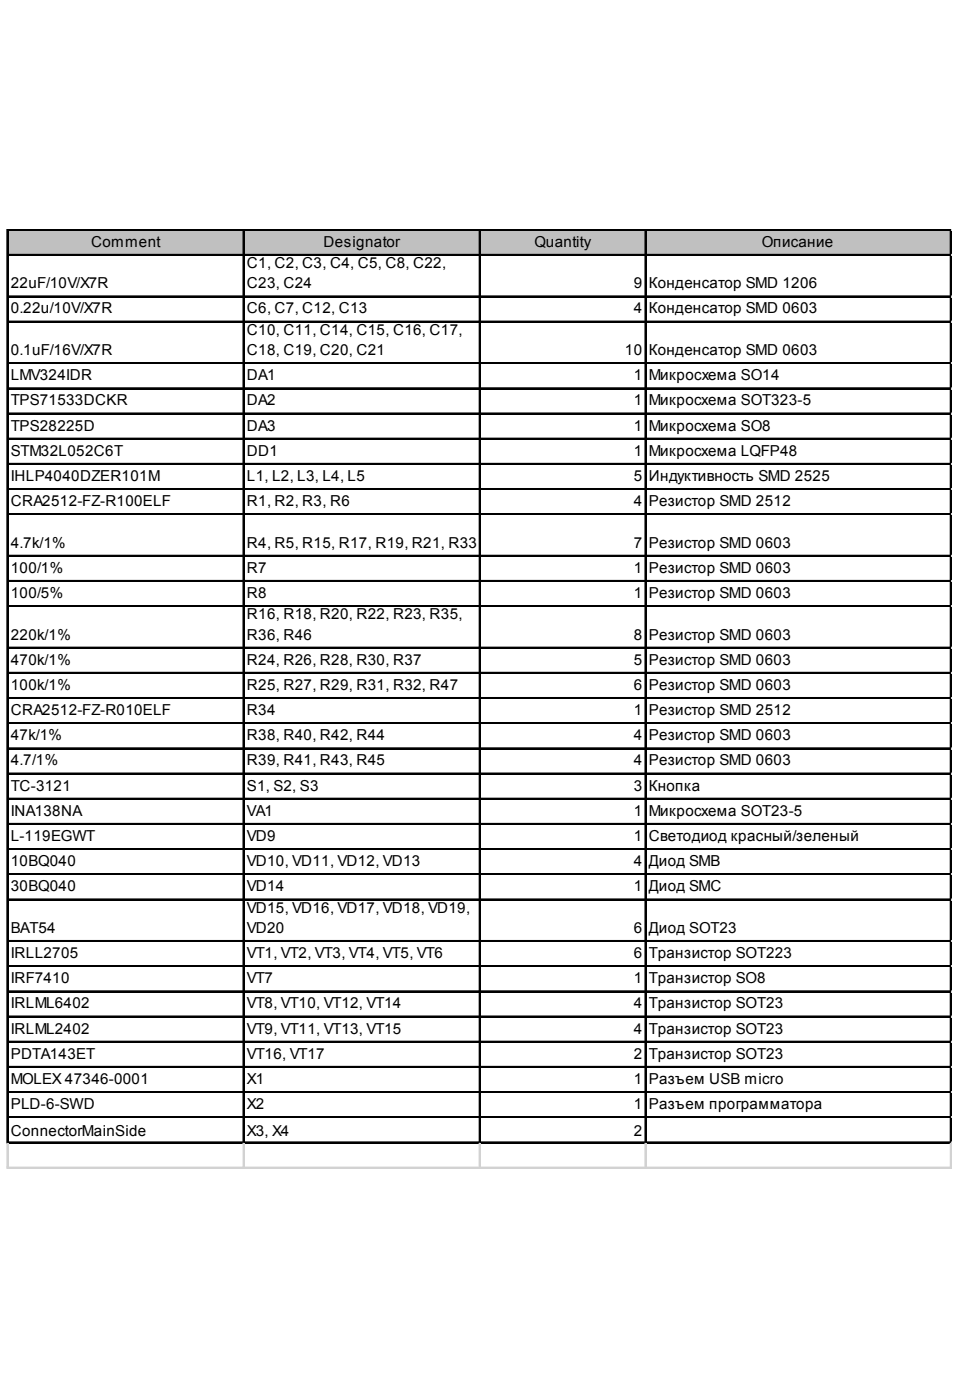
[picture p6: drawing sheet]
<svg xmlns="http://www.w3.org/2000/svg" width="198mm" height="288mm" viewBox="0 0 198 288" stroke-linecap="round" stroke-linejoin="round" font-family="sans-serif">
<defs><g id="words">
<g font-size="3.1">
<text x="18.7" y="50.7">Comment</text>
<text x="66.5" y="50.7">Designator</text>
<text x="109.9" y="50.7">Quantity</text>
<text x="156.6" y="50.7">Описание</text>
<text x="2.2" y="59.3">22uF/10V/X7R</text>
<text x="50.7" y="55.1">C1, C2, C3, C4, C5, C8, C22,</text>
<text x="50.7" y="59.3">C23, C24</text>
<text x="130.3" y="59.3">9</text>
<text x="133.3" y="59.3">Конденсатор SMD 1206</text>
<text x="2.2" y="64.5">0.22u/10V/X7R</text>
<text x="50.7" y="64.5">C6, C7, C12, C13</text>
<text x="130.3" y="64.5">4</text>
<text x="133.3" y="64.5">Конденсатор SMD 0603</text>
<text x="50.7" y="68.9">C10, C11, C14, C15, C16, C17,</text>
<text x="2.2" y="73">0.1uF/16V/X7R</text>
<text x="50.7" y="73">C18, C19, C20, C21</text>
<text x="128.4" y="73">10</text>
<text x="133.3" y="73">Конденсатор SMD 0603</text>
<text x="2.2" y="78.2">LMV324IDR</text>
<text x="2.2" y="83.3">TPS71533DCKR</text>
<text x="50.7" y="78.2">DA1</text>
<text x="50.7" y="83.3">DA2</text>
<text x="130.3" y="78.2">1</text>
<text x="130.3" y="83.3">1</text>
<text x="133.3" y="78.2">Микросхема SO14</text>
<text x="133.3" y="83.3">Микросхема SOT323-5</text>
<text x="2.2" y="88.5">TPS28225D</text>
<text x="50.7" y="88.5">DA3</text>
<text x="130.3" y="88.5">1</text>
<text x="133.3" y="88.5">Микросхема SO8</text>
<text x="2.2" y="93.7">STM32L052C6T</text>
<text x="50.7" y="93.7">DD1</text>
<text x="130.3" y="93.7">1</text>
<text x="133.3" y="93.7">Микросхема LQFP48</text>
<text x="2.2" y="98.9">IHLP4040DZER101M</text>
<text x="50.7" y="98.9">L1, L2, L3, L4, L5</text>
<text x="130.3" y="98.9">5</text>
<text x="133.3" y="98.9">Индуктивность SMD 2525</text>
<text x="2.2" y="104.1">CRA2512-FZ-R100ELF</text>
<text x="50.7" y="104.1">R1, R2, R3, R6</text>
<text x="130.3" y="104.1">4</text>
<text x="133.3" y="104.1">Резистор SMD 2512</text>
<text x="2.2" y="112.6">4.7k/1%</text>
<text x="50.7" y="112.6">R4, R5, R15, R17, R19, R21, R33</text>
<text x="130.3" y="112.6">7</text>
<text x="133.3" y="112.6">Резистор SMD 0603</text>
<text x="2.2" y="117.8">100/1%</text>
<text x="50.7" y="117.8">R7</text>
<text x="130.3" y="117.8">1</text>
<text x="133.3" y="117.8">Резистор SMD 0603</text>
<text x="2.2" y="123">100/5%</text>
<text x="50.7" y="123">R8</text>
<text x="130.3" y="123">1</text>
<text x="133.3" y="123">Резистор SMD 0603</text>
<text x="2.2" y="131.5">220k/1%</text>
<text x="50.7" y="127.4">R16, R18, R20, R22, R23, R35,</text>
<text x="50.7" y="131.5">R36, R46</text>
<text x="130.3" y="131.5">8</text>
<text x="133.3" y="131.5">Резистор SMD 0603</text>
<text x="2.2" y="136.7">470k/1%</text>
<text x="50.7" y="136.7">R24, R26, R28, R30, R37</text>
<text x="130.3" y="136.7">5</text>
<text x="133.3" y="136.7">Резистор SMD 0603</text>
<text x="2.2" y="141.9">100k/1%</text>
<text x="50.7" y="141.9">R25, R27, R29, R31, R32, R47</text>
<text x="130.3" y="141.9">6</text>
<text x="133.3" y="141.9">Резистор SMD 0603</text>
<text x="2.2" y="147">CRA2512-FZ-R010ELF</text>
<text x="50.7" y="147">R34</text>
<text x="130.3" y="147">1</text>
<text x="133.3" y="147">Резистор SMD 2512</text>
<text x="2.2" y="152.2">47k/1%</text>
<text x="50.7" y="152.2">R38, R40, R42, R44</text>
<text x="130.3" y="152.2">4</text>
<text x="133.3" y="152.2">Резистор SMD 0603</text>
<text x="2.2" y="157.4">4.7/1%</text>
<text x="50.7" y="157.4">R39, R41, R43, R45</text>
<text x="130.3" y="157.4">4</text>
<text x="133.3" y="157.4">Резистор SMD 0603</text>
<text x="2.2" y="162.6">TC-3121</text>
<text x="2.2" y="167.7">INA138NA</text>
<text x="50.7" y="162.6">S1, S2, S3</text>
<text x="50.7" y="167.7">VA1</text>
<text x="130.3" y="162.6">3</text>
<text x="130.3" y="167.7">1</text>
<text x="133.3" y="162.6">Кнопка</text>
<text x="133.3" y="167.7">Микросхема SOT23-5</text>
<text x="2.2" y="172.9">L-119EGWT</text>
<text x="50.7" y="172.9">VD9</text>
<text x="130.3" y="172.9">1</text>
<text x="133.3" y="172.9">Светодиод красный/зеленый</text>
<text x="2.2" y="178.1">10BQ040</text>
<text x="50.7" y="178.1">VD10, VD11, VD12, VD13</text>
<text x="130.3" y="178.1">4</text>
<text x="133.3" y="178.1">Диод SMB</text>
<text x="2.2" y="183.3">30BQ040</text>
<text x="50.7" y="183.3">VD14</text>
<text x="130.3" y="183.3">1</text>
<text x="133.3" y="183.3">Диод SMC</text>
<text x="2.2" y="191.8">BAT54</text>
<text x="50.7" y="187.7">VD15, VD16, VD17, VD18, VD19,</text>
<text x="50.7" y="191.8">VD20</text>
<text x="130.3" y="191.8">6</text>
<text x="133.3" y="191.8">Диод SOT23</text>
<text x="2.2" y="197">IRLL2705</text>
<text x="50.7" y="197">VT1, VT2, VT3, VT4, VT5, VT6</text>
<text x="130.3" y="197">6</text>
<text x="133.3" y="197">Транзистор SOT223</text>
<text x="2.2" y="202.2">IRF7410</text>
<text x="50.7" y="202.2">VT7</text>
<text x="130.3" y="202.2">1</text>
<text x="133.3" y="202.2">Транзистор SO8</text>
<text x="2.2" y="207.3">IRLML6402</text>
<text x="50.7" y="207.3">VT8, VT10, VT12, VT14</text>
<text x="130.3" y="207.3">4</text>
<text x="133.3" y="207.3">Транзистор SOT23</text>
<text x="2.2" y="212.5">IRLML2402</text>
<text x="50.7" y="212.5">VT9, VT11, VT13, VT15</text>
<text x="130.3" y="212.5">4</text>
<text x="133.3" y="212.5">Транзистор SOT23</text>
<text x="2.2" y="217.7">PDTA143ET</text>
<text x="50.7" y="217.7">VT16, VT17</text>
<text x="130.3" y="217.7">2</text>
<text x="133.3" y="217.7">Транзистор SOT23</text>
<text x="2.2" y="222.9">MOLEX 47346-0001</text>
<text x="50.7" y="222.9">X1</text>
<text x="130.3" y="222.9">1</text>
<text x="133.3" y="222.9">Разъем USB micro</text>
<text x="2.2" y="228.1">PLD-6-SWD</text>
<text x="2.2" y="233.5">ConnectorMainSide</text>
<text x="50.7" y="228.1">X2</text>
<text x="50.7" y="233.5">X3, X4</text>
<text x="130.3" y="228.1">1</text>
<text x="130.3" y="233.5">2</text>
<text x="133.3" y="228.1">Разъем программатора</text>
</g>
</g></defs>
<path d="M1.6 47.4h194v5.2h-194z" fill="#c0c0c0"/>
<g fill="none" stroke="#000" stroke-width=".26">
<path d="M1.4 47.1v188M1.6 47.1v188M1.7 47.1h193.9M1.7 47.3h193.9M1.7 52.3h193.9M1.7 52.5h193.9M50 47.4v187.7M50.1 47.4v187.7M98.5 47.4v187.7M98.6 47.4v187.7M132.6 47.4v187.7M132.7 47.4v187.7"/>
<path d="M195.3 47.4v187.7M195.4 47.4v187.7M1.7 60.9h193.9M1.7 61h193.9M1.7 66h193.9M1.7 66.2h193.9M1.7 74.6h193.9M1.7 74.7h193.9M1.7 79.8h193.9M1.7 79.9h193.9M1.7 84.9h193.9M1.7 85.1h193.9"/>
<path d="M1.7 90.1h193.9M1.7 90.2h193.9M1.7 95.3h193.9M1.7 95.4h193.9M1.7 100.5h193.9M1.7 100.6h193.9M1.7 105.6h193.9M1.7 105.8h193.9M1.7 114.2h193.9M1.7 114.3h193.9M1.7 119.4h193.9M1.7 119.5h193.9"/>
<path d="M1.7 124.5h193.9M1.7 124.7h193.9M1.7 133.1h193.9M1.7 133.2h193.9M1.7 138.3h193.9M1.7 138.4h193.9M1.7 143.4h193.9M1.7 143.6h193.9M1.7 148.6h193.9M1.7 148.7h193.9M1.7 153.8h193.9M1.7 153.9h193.9"/>
<path d="M1.7 159h193.9M1.7 159.1h193.9M1.7 164.1h193.9M1.7 164.3h193.9M1.7 169.3h193.9M1.7 169.5h193.9M1.7 174.5h193.9M1.7 174.6h193.9M1.7 179.7h193.9M1.7 179.8h193.9M1.7 184.9h193.9M1.7 185h193.9"/>
<path d="M1.7 193.4h193.9M1.7 193.5h193.9M1.7 198.6h193.9M1.7 198.7h193.9M1.7 203.8h193.9M1.7 203.9h193.9M1.7 208.9h193.9M1.7 209.1h193.9M1.7 214.1h193.9M1.7 214.2h193.9M1.7 219.3h193.9M1.7 219.4h193.9"/>
<path d="M1.7 224.5h193.9M1.7 224.6h193.9M1.7 229.6h193.9M1.7 229.8h193.9M1.7 234.8h193.9M1.7 234.9h193.9"/>
</g>
<path d="M195.6 47.1h.1M1.4 235.1v5.2M1.6 235.1v5.2M50 235.1v5.2M50.1 235.1v5.2M98.5 235.1v5.2M98.6 235.1v5.2M132.6 235.1v5.2M132.7 235.1v5.2M195.3 235.1v5.2M195.4 235.1v5.2" fill="none" stroke="#d4d4d4" stroke-width=".26"/>
<path d="M195.6 47.1v.3z" fill="#d4d4d4"/>
<path d="M195.6 52.3h.1" fill="none" stroke="#d4d4d4" stroke-width=".26"/>
<path d="M195.6 52.3v.3z" fill="#d4d4d4"/>
<path d="M195.6 60.9h.1" fill="none" stroke="#d4d4d4" stroke-width=".26"/>
<path d="M195.6 60.9v.2z" fill="#d4d4d4"/>
<path d="M195.6 66h.1" fill="none" stroke="#d4d4d4" stroke-width=".26"/>
<path d="M195.6 66v.3z" fill="#d4d4d4"/>
<path d="M195.6 74.6h.1" fill="none" stroke="#d4d4d4" stroke-width=".26"/>
<path d="M195.6 74.6v.2z" fill="#d4d4d4"/>
<path d="M195.6 79.8h.1" fill="none" stroke="#d4d4d4" stroke-width=".26"/>
<path d="M195.6 79.8v.2z" fill="#d4d4d4"/>
<path d="M195.6 84.9h.1" fill="none" stroke="#d4d4d4" stroke-width=".26"/>
<path d="M195.6 84.9v.3z" fill="#d4d4d4"/>
<path d="M195.6 90.1h.1" fill="none" stroke="#d4d4d4" stroke-width=".26"/>
<path d="M195.6 90.1v.3z" fill="#d4d4d4"/>
<path d="M195.6 95.3h.1" fill="none" stroke="#d4d4d4" stroke-width=".26"/>
<path d="M195.6 95.3v.3z" fill="#d4d4d4"/>
<path d="M195.6 100.5h.1" fill="none" stroke="#d4d4d4" stroke-width=".26"/>
<path d="M195.6 100.5v.2z" fill="#d4d4d4"/>
<path d="M195.6 105.6h.1" fill="none" stroke="#d4d4d4" stroke-width=".26"/>
<path d="M195.6 105.6v.3z" fill="#d4d4d4"/>
<path d="M195.6 114.2h.1" fill="none" stroke="#d4d4d4" stroke-width=".26"/>
<path d="M195.6 114.2v.2z" fill="#d4d4d4"/>
<path d="M195.6 119.4h.1" fill="none" stroke="#d4d4d4" stroke-width=".26"/>
<path d="M195.6 119.4v.2z" fill="#d4d4d4"/>
<path d="M195.6 124.5h.1" fill="none" stroke="#d4d4d4" stroke-width=".26"/>
<path d="M195.6 124.5v.3z" fill="#d4d4d4"/>
<path d="M195.6 133.1h.1" fill="none" stroke="#d4d4d4" stroke-width=".26"/>
<path d="M195.6 133.1v.2z" fill="#d4d4d4"/>
<path d="M195.6 138.3h.1" fill="none" stroke="#d4d4d4" stroke-width=".26"/>
<path d="M195.6 138.3v.2z" fill="#d4d4d4"/>
<path d="M195.6 143.4h.1" fill="none" stroke="#d4d4d4" stroke-width=".26"/>
<path d="M195.6 143.4v.3z" fill="#d4d4d4"/>
<path d="M195.6 148.6h.1" fill="none" stroke="#d4d4d4" stroke-width=".26"/>
<path d="M195.6 148.6v.3z" fill="#d4d4d4"/>
<path d="M195.6 153.8h.1" fill="none" stroke="#d4d4d4" stroke-width=".26"/>
<path d="M195.6 153.8v.3z" fill="#d4d4d4"/>
<path d="M195.6 159h.1" fill="none" stroke="#d4d4d4" stroke-width=".26"/>
<path d="M195.6 159v.2z" fill="#d4d4d4"/>
<path d="M195.6 164.1h.1" fill="none" stroke="#d4d4d4" stroke-width=".26"/>
<path d="M195.6 164.1v.3z" fill="#d4d4d4"/>
<path d="M195.6 169.3h.1" fill="none" stroke="#d4d4d4" stroke-width=".26"/>
<path d="M195.6 169.3v.3z" fill="#d4d4d4"/>
<path d="M195.6 174.5h.1" fill="none" stroke="#d4d4d4" stroke-width=".26"/>
<path d="M195.6 174.5v.3z" fill="#d4d4d4"/>
<path d="M195.6 179.7h.1" fill="none" stroke="#d4d4d4" stroke-width=".26"/>
<path d="M195.6 179.7v.2z" fill="#d4d4d4"/>
<path d="M195.6 184.9h.1" fill="none" stroke="#d4d4d4" stroke-width=".26"/>
<path d="M195.6 184.9v.2z" fill="#d4d4d4"/>
<path d="M195.6 193.4h.1" fill="none" stroke="#d4d4d4" stroke-width=".26"/>
<path d="M195.6 193.4v.3z" fill="#d4d4d4"/>
<path d="M195.6 198.6h.1" fill="none" stroke="#d4d4d4" stroke-width=".26"/>
<path d="M195.6 198.6v.2z" fill="#d4d4d4"/>
<path d="M195.6 203.8h.1" fill="none" stroke="#d4d4d4" stroke-width=".26"/>
<path d="M195.6 203.8v.2z" fill="#d4d4d4"/>
<path d="M195.6 208.9h.1" fill="none" stroke="#d4d4d4" stroke-width=".26"/>
<path d="M195.6 208.9v.3z" fill="#d4d4d4"/>
<path d="M195.6 214.1h.1" fill="none" stroke="#d4d4d4" stroke-width=".26"/>
<path d="M195.6 214.1v.3z" fill="#d4d4d4"/>
<path d="M195.6 219.3h.1" fill="none" stroke="#d4d4d4" stroke-width=".26"/>
<path d="M195.6 219.3v.2z" fill="#d4d4d4"/>
<path d="M195.6 224.5h.1" fill="none" stroke="#d4d4d4" stroke-width=".26"/>
<path d="M195.6 224.5v.2z" fill="#d4d4d4"/>
<path d="M195.6 229.6h.1" fill="none" stroke="#d4d4d4" stroke-width=".26"/>
<path d="M195.6 229.6v.3z" fill="#d4d4d4"/>
<path d="M195.6 234.8h.1" fill="none" stroke="#d4d4d4" stroke-width=".26"/>
<path d="M195.6 234.8v.3z" fill="#d4d4d4"/>
<path d="M1.4 240h194.2M1.4 240.1h194.2" fill="none" stroke="#d4d4d4" stroke-width=".26"/>
<use href="#words"/>
</svg>
